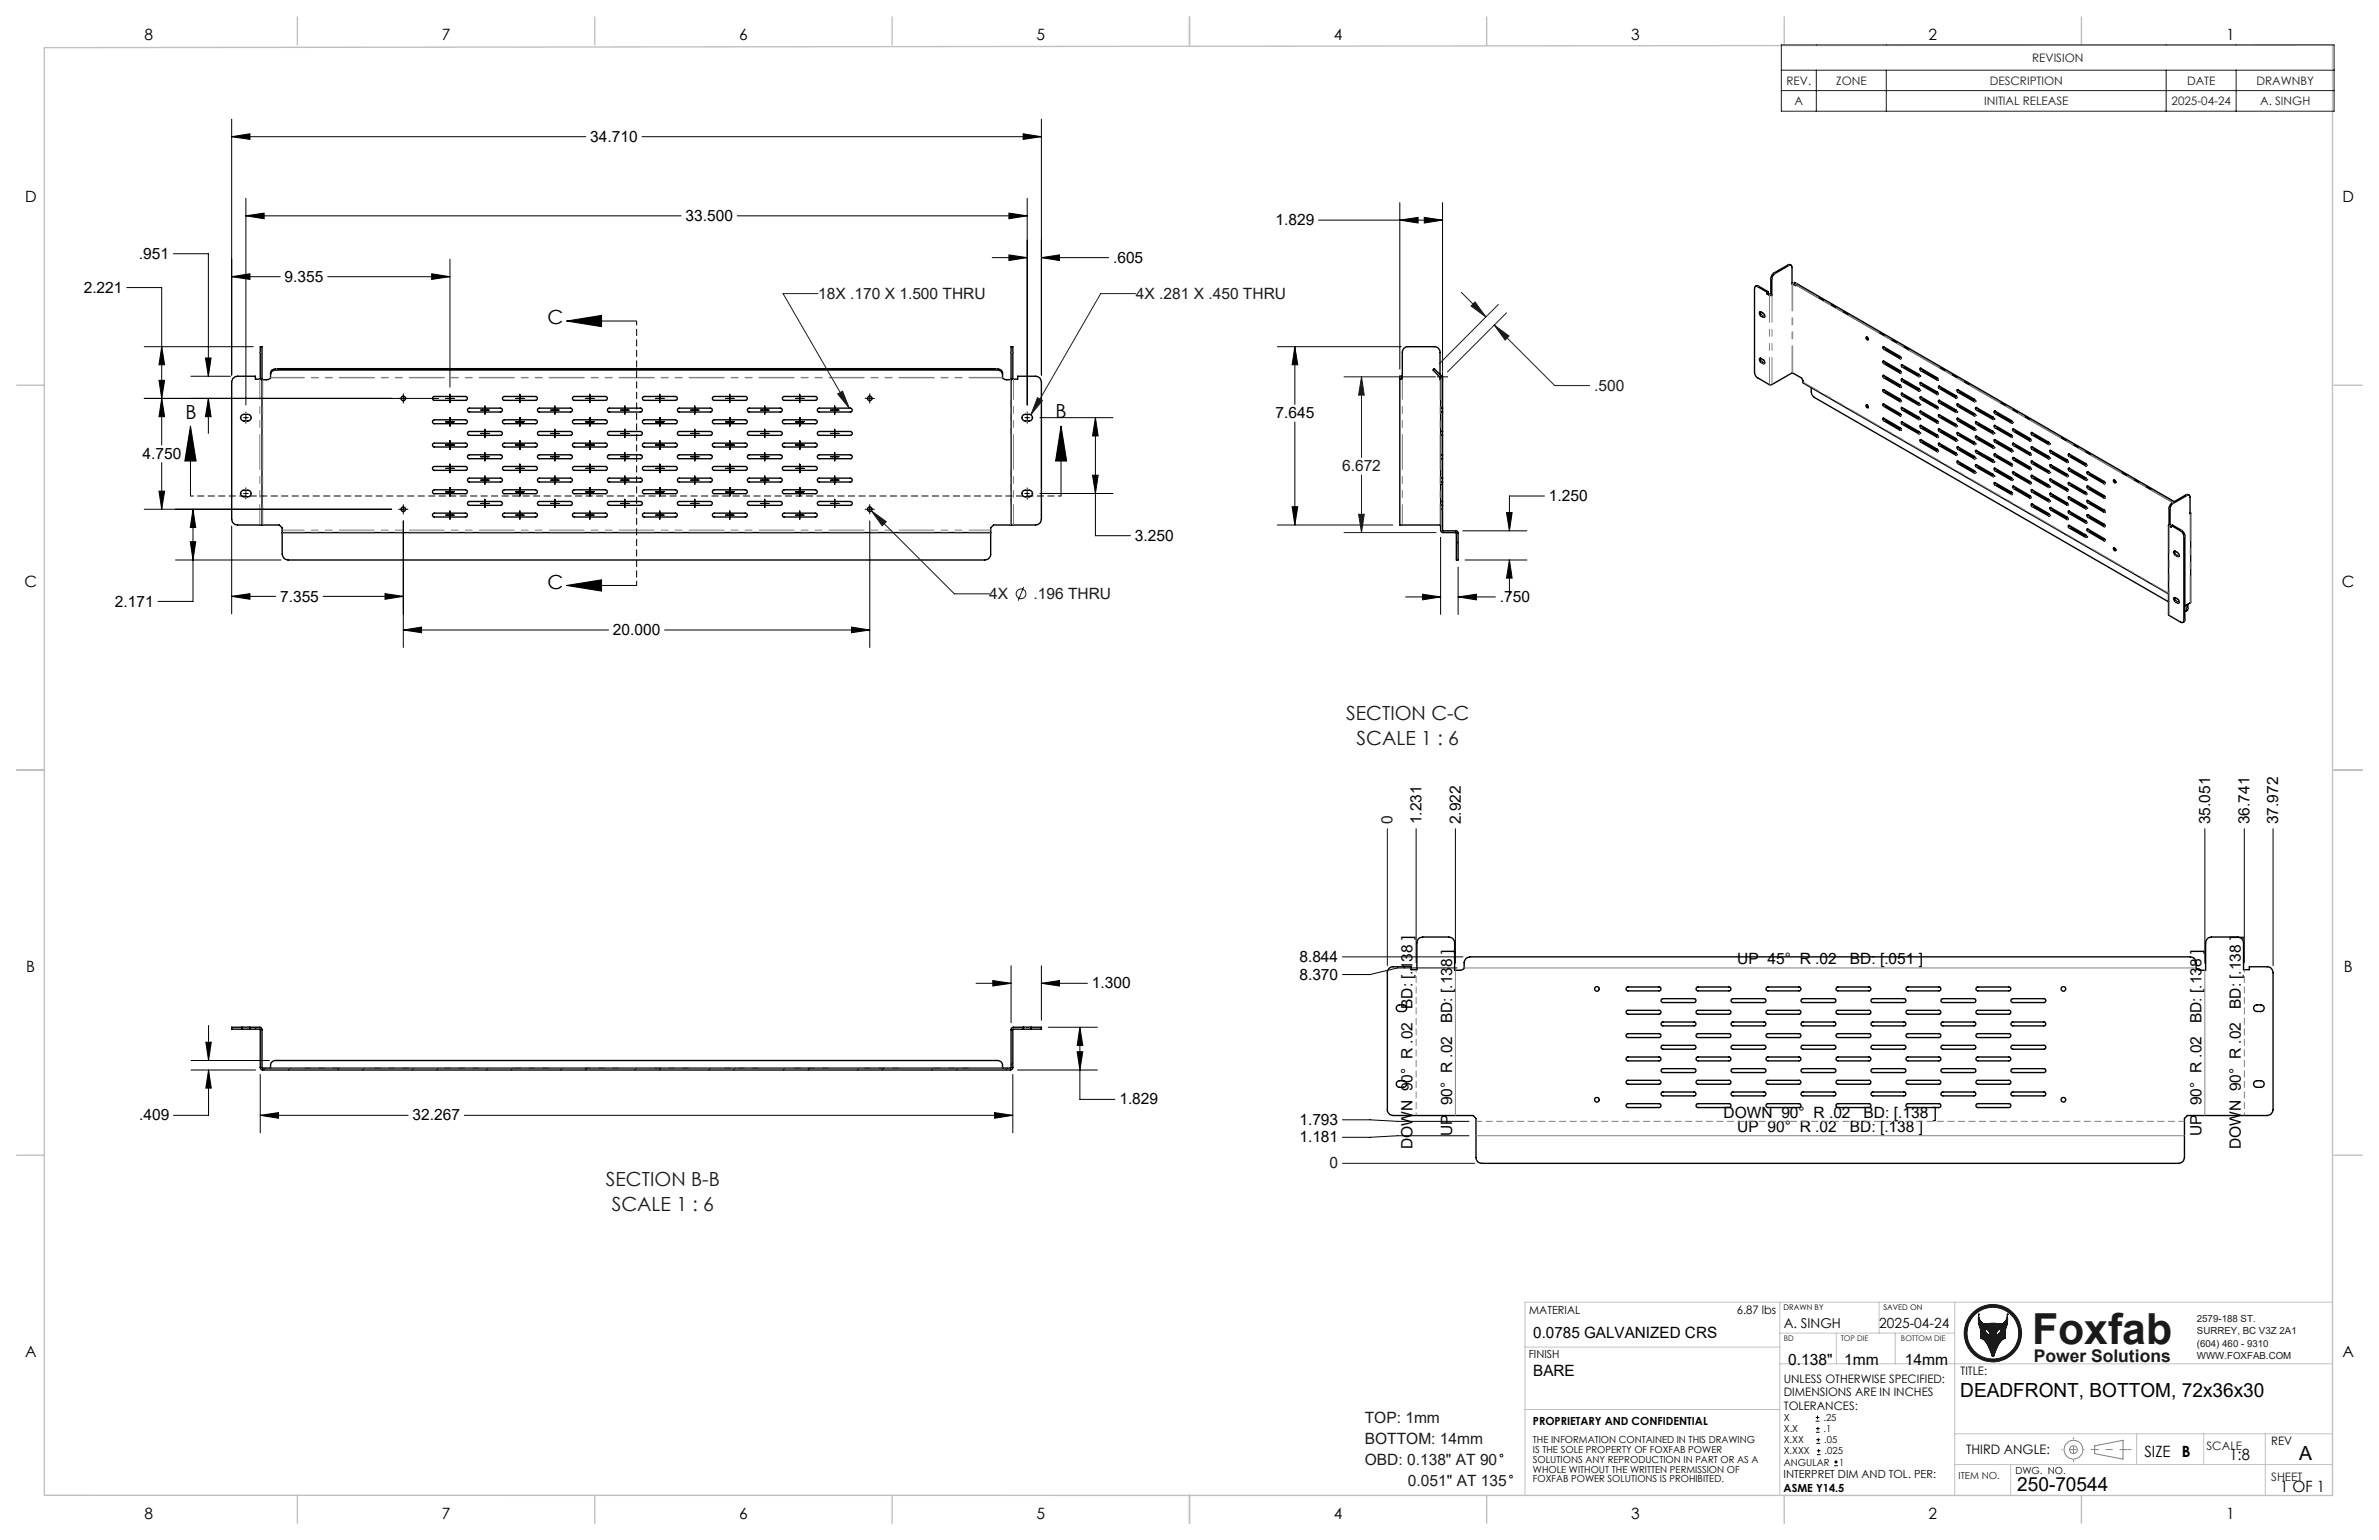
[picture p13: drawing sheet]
<svg xmlns="http://www.w3.org/2000/svg" width="432mm" height="279mm" viewBox="0 0 432 279" stroke-linecap="round" stroke-linejoin="round" font-family="sans-serif">
<defs><g id="words">
<text font-size="7.8" fill="#191924" x="368.8" y="243.9">Foxfab</text>
<g font-size="3.5">
<text x="99.3" y="58.9">C</text>
<text x="33.7" y="76">B</text>
<text x="191.6" y="75.8">B</text>
<text x="99.3" y="106.9">C</text>
<text x="355.8" y="253.4">DEADFRONT, BOTTOM, 72x36x30</text>
<text x="417.3" y="264.9">A</text>
<text x="366.1" y="270.6">250-70544</text>
</g>
<g font-size="3.5" fill="#191924">
<text x="244.3" y="130.5">SECTION C-C</text>
<text x="246.2" y="135.1">SCALE 1 : 6</text>
<text x="110" y="215.1">SECTION B-B</text>
<text x="111" y="219.7">SCALE 1 : 6</text>
</g>
<text font-size="3.2" fill="#191924" x="369.1" y="247.1">Power Solutions</text>
<g font-size="2.8">
<text x="26.2" y="7.3">8</text>
<text x="80.2" y="7.3">7</text>
<text x="134.2" y="7.3">6</text>
<text x="188.1" y="7.3">5</text>
<text x="242.1" y="7.3">4</text>
<text x="296.1" y="7.3">3</text>
<text x="350.1" y="7.3">2</text>
<text x="404" y="7.3">1</text>
<text x="107.1" y="25.7">34.710</text>
<text x="4.5" y="36.6">D</text>
<text x="124.4" y="40.1">33.500</text>
<text x="231.5" y="40.9">1.829</text>
<text x="425.2" y="36.6">D</text>
<text x="25.2" y="47">.951</text>
<text x="202" y="47.7">.605</text>
<text x="15.2" y="53.1">2.221</text>
<text x="51.7" y="51.1">9.355</text>
<text x="231.5" y="75.9">7.645</text>
<text x="25.9" y="83.3">4.750</text>
<text x="281.1" y="90.9">1.250</text>
<text x="206" y="98.1">3.250</text>
<text x="4.4" y="106.5">C</text>
<text x="425.1" y="106.5">C</text>
<text x="20.9" y="110.1">2.171</text>
<text x="50.8" y="109.1">7.355</text>
<text x="272.2" y="109.2">.750</text>
<text x="111.2" y="115.2">20.000</text>
<text x="258" y="149.6" transform="rotate(-90 258 149.6)">1.231</text>
<text x="265.1" y="149.6" transform="rotate(-90 265.1 149.6)">2.922</text>
<text x="401.2" y="149.6" transform="rotate(-90 401.2 149.6)">35.051</text>
<text x="408.3" y="149.6" transform="rotate(-90 408.3 149.6)">36.741</text>
<text x="413.5" y="149.6" transform="rotate(-90 413.5 149.6)">37.972</text>
<text x="4.8" y="176.3">B</text>
<text x="198.2" y="179.3">1.300</text>
<text x="235.8" y="177.7">8.370</text>
<text x="235.8" y="174.5">8.844</text>
<text x="315.3" y="175">UP 45° R .02</text>
<text x="335.7" y="175">BD: [.051 ]</text>
<text x="425.4" y="176.3">B</text>
<text x="256.4" y="183.1" transform="rotate(-90 256.4 183.1)">BD: [.138 ]</text>
<text x="263.6" y="185.6" transform="rotate(-90 263.6 185.6)">BD: [.138 ]</text>
<text x="399.6" y="185.6" transform="rotate(-90 399.6 185.6)">BD: [.138 ]</text>
<text x="406.7" y="183.1" transform="rotate(-90 406.7 183.1)">BD: [.138 ]</text>
<text x="25.2" y="203.3">.409</text>
<text x="74.9" y="203.3">32.267</text>
<text x="203.2" y="200.4">1.829</text>
<text x="312.8" y="202.8">DOWN 90° R .02</text>
<text x="338.3" y="202.8">BD: [.138 ]</text>
<text x="235.8" y="207.3">1.181</text>
<text x="235.8" y="204.1">1.793</text>
<text x="256.4" y="208.5" transform="rotate(-90 256.4 208.5)">DOWN 90° R .02</text>
<text x="263.6" y="206.1" transform="rotate(-90 263.6 206.1)">UP 90° R .02</text>
<text x="315.3" y="205.4">UP 90° R .02</text>
<text x="335.7" y="205.4">BD: [.138 ]</text>
<text x="399.6" y="206.1" transform="rotate(-90 399.6 206.1)">UP 90° R .02</text>
<text x="406.7" y="208.5" transform="rotate(-90 406.7 208.5)">DOWN 90° R .02</text>
<text x="278.3" y="242.8">0.0785 GALVANIZED CRS</text>
<text x="4.5" y="246.2">A</text>
<text x="278.3" y="249.6">BARE</text>
<text x="324.6" y="247.7">0.138&quot;</text>
<text x="334.7" y="247.7">1mm</text>
<text x="345.7" y="247.7">14mm</text>
<text x="425.2" y="246.2">A</text>
<text x="389.2" y="264.3">SIZE</text>
<text x="396" y="264.3">B</text>
<text x="404.7" y="265">1:8</text>
<text x="26.2" y="275.5">8</text>
<text x="80.2" y="275.5">7</text>
<text x="134.2" y="275.5">6</text>
<text x="188.1" y="275.5">5</text>
<text x="242.1" y="275.5">4</text>
<text x="296.1" y="275.5">3</text>
<text x="350.1" y="275.5">2</text>
<text x="404" y="275.5">1</text>
<text x="413.8" y="270.6">1 OF 1</text>
</g>
<g font-size="2.8" fill="#191924">
<text x="148.5" y="54.2">18X .170 X 1.500 THRU</text>
<text x="206.2" y="54.2">4X .281 X .450 THRU</text>
<text x="289.3" y="70.9">.500</text>
<text x="243.6" y="85.5">6.672</text>
<text x="179.6" y="108.7">4X</text>
<text x="187.6" y="108.7">.196 THRU</text>
<text x="252.8" y="149.6" transform="rotate(-90 252.8 149.6)">0</text>
<text x="241.3" y="212">0</text>
<text x="247.7" y="258.1">TOP: 1mm</text>
<text x="247.7" y="261.9">BOTTOM: 14mm</text>
<text x="247.7" y="265.8">OBD: 0.138&quot; AT 90</text>
<text x="255.6" y="269.6">0.051&quot; AT 135</text>
</g>
<g font-size="2.5">
<text x="323.8" y="240.9">A. SINGH</text>
<text x="341.1" y="240.9">2025-04-24</text>
</g>
<text font-size="2.4" x="356.9" y="263.8">THIRD ANGLE:</text>
<g font-size="2.1" fill="#191924">
<text x="368.8" y="11.2">REVISION</text>
<text x="324.3" y="15.4">REV.</text>
<text x="333.3" y="15.4">ZONE</text>
<text x="361.1" y="15.4">DESCRIPTION</text>
<text x="397" y="15.4">DATE</text>
<text x="409.5" y="15.4">DRAWNBY</text>
<text x="325.7" y="19.1">A</text>
<text x="360.1" y="19.1">INITIAL RELEASE</text>
<text x="394.1" y="19.1">2025-04-24</text>
<text x="410.2" y="19.1">A. SINGH</text>
<text x="400.5" y="263.1">SCALE</text>
<text x="412.2" y="268.7">SHEET</text>
</g>
<g font-size="2.1">
<text x="315.2" y="238.3">6.87 lbs</text>
<text x="323.8" y="251">UNLESS OTHERWISE SPECIFIED:</text>
<text x="355.9" y="249.5">TITLE:</text>
<text x="323.8" y="253.4">DIMENSIONS ARE IN INCHES</text>
<text x="323.8" y="255.7">TOLERANCES:</text>
<text x="412.2" y="262.1">REV</text>
</g>
<g font-size="2">
<text x="277.6" y="238.3">MATERIAL</text>
<text x="277.5" y="246.3">FINISH</text>
<text x="278.2" y="258.5">PROPRIETARY AND CONFIDENTIAL</text>
<text x="323.7" y="268.1">INTERPRET DIM AND TOL. PER:</text>
<text x="323.7" y="270.6">ASME Y14.5</text>
</g>
<g font-size="1.8" fill="#191924">
<text x="398.7" y="239.8">2579-188 ST.</text>
<text x="398.7" y="242.1">SURREY, BC V3Z 2A1</text>
<text x="398.7" y="244.3">(604) 460 - 9310</text>
<text x="398.7" y="246.6">WWW.FOXFAB.COM</text>
<text x="355.5" y="268.4">ITEM NO.</text>
</g>
<g font-size="1.8">
<text x="323.8" y="257.8">X</text>
<text x="331" y="257.8">.25</text>
<text x="278.2" y="261.9">THE INFORMATION CONTAINED IN THIS DRAWING</text>
<text x="278.2" y="263.6">IS THE SOLE PROPERTY OF FOXFAB POWER</text>
<text x="323.8" y="259.8">X.X</text>
<text x="323.8" y="263.9">X.XXX</text>
<text x="323.8" y="261.9">X.XX</text>
<text x="331" y="259.8">.1</text>
<text x="331.1" y="261.9">.05</text>
<text x="331.2" y="263.9">.025</text>
<text x="278.2" y="265.4">SOLUTIONS ANY REPRODUCTION IN PART OR AS A</text>
<text x="278.2" y="267.2">WHOLE WITHOUT THE WRITTEN PERMISSION OF</text>
<text x="278.2" y="268.9">FOXFAB POWER SOLUTIONS IS PROHIBITED.</text>
<text x="323.8" y="265.9">ANGULAR</text>
<text x="333.8" y="265.9">1</text>
<text x="365.8" y="267.4">DWG. NO.</text>
</g>
<g font-size="1.4">
<text x="323.7" y="237.6">DRAWN BY</text>
<text x="341.8" y="237.6">SAVED ON</text>
</g>
<g font-size="1.4" fill="#191924">
<text x="323.8" y="243.4">BD</text>
<text x="334.1" y="243.4">TOP DIE</text>
<text x="345" y="243.4">BOTTOM DIE</text>
</g>
</g></defs>
<g fill="none" stroke="#000" stroke-width=".25">
<path d="M318.6 52l.5-.1 1.8 1M319.4 56.6h.2l.4 .2a.39 .39 0 0 1 .3 .4 .39 .39 0 0 1-.2 .4l-.6-.3zM319.5 56.6l.2 .6 .6 .3M320.7 53l-1.7-1a.35 .35 0 0 0-.4 0 .35 .35 0 0 0-.1 .4v15.2l.2 .7 .2 .2 2.2 1.3h.4l3.9-2.1 1.6 .9 .3 .5v.4l66.3 38.2M320.7 53.3l.5 .3h.4M320.7 53v.3M320.9 53.2l.5 .2M320.9 53.2l-.2 .1M320.9 52.9l-.2 .1M320.9 52.9v.3M321.4 53.4l.2 .2M321.6 53.6v-3l.2-.5 .4-.5 2.5-1.4a.35 .35 0 0 1 .4-.1 .35 .35 0 0 1 .2 .4v3l.6 .3h.2l-.4-.3 68.7 39.7"/>
<path d="M325.1 48.1l-.5-.1-2.6 1.5-.4 .5-.2 .5v2.9M325.3 51.4l.8 .3M325.6 51.5l.2-.2 68.9 39.7M43.9 75.3l1.1-.1a.6 .6 0 0 1 .6 .6 .6 .6 0 0 1-.6 .6h-.7a.6 .6 0 0 1-.6-.4 .6 .6 0 0 1 .2-.7zM47.2 68.8v-5.9h.4v32.3M47.6 68.8h-1.2v-.5h-3.3a1.09 1.09 0 0 0-1 1v24.9a1.09 1.09 0 0 0 1 1h4.5M47.6 68.9h.8l.6-.2 .1-.1v-1a.95 .95 0 0 1 1.1-.7h130.7a.95 .95 0 0 1 1.1 .7v1l.1 .1 .5 .2h.9M49.1 67.9a.95 .95 0 0 1 1.1-.8h130.7a.95 .95 0 0 1 1.1 .8M78.6 76.3l.2-.1h5.7a.35 .35 0 0 1 .3 .3 .35 .35 0 0 1-.3 .4h-5.8l-.2-.4zM78.6 72l.2-.1h5.7a.35 .35 0 0 1 .3 .4 .35 .35 0 0 1-.3 .3h-5.8l-.2-.3zM84.9 74.2l.3-.2h5.6a.35 .35 0 0 1 .4 .4 .35 .35 0 0 1-.4 .4h-5.7l-.3-.4zM84.9 78.4l.3-.1h5.6a.35 .35 0 0 1 .4 .3 .35 .35 0 0 1-.4 .4h-5.7l-.3-.4z"/>
<path d="M91.3 76.3l.2-.1h5.7a.35 .35 0 0 1 .3 .3 .35 .35 0 0 1-.3 .4h-5.8l-.2-.4zM91.3 72l.2-.1h5.7a.35 .35 0 0 1 .3 .4 .35 .35 0 0 1-.3 .3h-5.8l-.2-.3zM97.6 74.2l.3-.2h5.6a.35 .35 0 0 1 .4 .4 .35 .35 0 0 1-.4 .4h-5.7l-.3-.4zM97.6 78.4l.3-.1h5.6a.35 .35 0 0 1 .4 .3 .35 .35 0 0 1-.4 .4h-5.7l-.3-.4zM104 76.3l.2-.1h5.7a.35 .35 0 0 1 .3 .3 .35 .35 0 0 1-.3 .4h-5.8l-.2-.4zM104 72l.2-.1h5.7a.35 .35 0 0 1 .3 .4 .35 .35 0 0 1-.3 .3h-5.8l-.2-.3zM110.3 74.2l.3-.2h5.6a.35 .35 0 0 1 .4 .4 .35 .35 0 0 1-.4 .4h-5.7l-.3-.4zM110.3 78.4l.3-.1h5.6a.35 .35 0 0 1 .4 .3 .35 .35 0 0 1-.4 .4h-5.7l-.3-.4zM116.7 76.3l.2-.1h5.7a.35 .35 0 0 1 .3 .3 .35 .35 0 0 1-.3 .4h-5.8l-.2-.4zM116.7 72l.2-.1h5.7a.35 .35 0 0 1 .3 .4 .35 .35 0 0 1-.3 .3h-5.8l-.2-.3zM123 74.2l.3-.2h5.6a.35 .35 0 0 1 .4 .4 .35 .35 0 0 1-.4 .4h-5.7l-.3-.4zM123 78.4l.3-.1h5.6a.35 .35 0 0 1 .4 .3 .35 .35 0 0 1-.4 .4h-5.7l-.3-.4z"/>
<path d="M129.4 76.3l.2-.1h5.7a.35 .35 0 0 1 .3 .3 .35 .35 0 0 1-.3 .4h-5.8l-.2-.4zM129.4 72l.2-.1h5.7a.35 .35 0 0 1 .3 .4 .35 .35 0 0 1-.3 .3h-5.8l-.2-.3zM135.7 74.2l.3-.2h5.6a.35 .35 0 0 1 .4 .4 .35 .35 0 0 1-.4 .4h-5.7l-.3-.4zM135.7 78.4l.3-.1h5.6a.35 .35 0 0 1 .4 .3 .35 .35 0 0 1-.4 .4h-5.7l-.3-.4zM142.1 76.3l.2-.1h5.7a.35 .35 0 0 1 .3 .3 .35 .35 0 0 1-.3 .4h-5.8l-.2-.4zM142.1 72l.2-.1h5.7a.35 .35 0 0 1 .3 .4 .35 .35 0 0 1-.3 .3h-5.8l-.2-.3zM148.4 74.2l.3-.2h5.6a.35 .35 0 0 1 .4 .4 .35 .35 0 0 1-.4 .4h-5.7l-.3-.4zM148.4 78.4l.3-.1h5.6a.35 .35 0 0 1 .4 .3 .35 .35 0 0 1-.4 .4h-5.7l-.3-.4zM183.5 68.8h1.2v-.5h3.3a1.09 1.09 0 0 1 1 1v24.9a1.09 1.09 0 0 1-1 1h-4.5M183.8 68.8v-5.9h-.3v32.3M185.7 75.3l1.1-.1a.6 .6 0 0 1 .6 .6 .6 .6 0 0 1-.6 .6h-.7a.6 .6 0 0 1-.6-.4 .6 .6 0 0 1 .2-.7zM254.4 68.8v-.5h-.3v27h7.4"/>
<path d="M261.4 68.4v.5h.1M261.4 67.9v-3.9a.98 .98 0 0 0-1.1-1.1h-4.7a.98 .98 0 0 0-1.1 1.1v4.8h-.4M261.5 74v-5.5l-1.4-1.4 .2-.2 1.5 1.6v5.5M261.5 78.3v.7M261.5 74v.8M261.5 74h.3M261.5 74.8h.3M261.5 78.3h.3M261.5 79h.3M261.5 74.8v3.5M261.5 79v3.5M261.8 78.3v.7"/>
<path d="M261.8 74v.8M261.8 74.8v3.5M261.8 79v3.5M319.4 65.1l.2-.1 .4 .3a.39 .39 0 0 1 .3 .3 .39 .39 0 0 1-.2 .4l-.6-.3zM319.5 65l.2 .6 .6 .3M328.8 70.3v1.1l.5 .7 64.3 37.1M338.7 73.4a.33 .33 0 0 1 .3 .2 .33 .33 0 0 1 0 .4l-.3-.2zM338.7 61.1a.33 .33 0 0 1 .4 .2 .33 .33 0 0 1-.1 .4l-.3-.2zM338.9 61.1v.3l.2 .2M338.9 73.4v.3l.2 .2M341.7 65.5h.2l3 1.7 .2 .5h-.2l-3-1.7zM341.7 70.7h.2l3 1.7 .2 .4-.2 .1-3-1.7z"/>
<path d="M341.7 75.9h.2l3 1.7 .2 .4-.2 .1-3-1.8zM341.8 62.9l3.1 1.8 .2 .3-.1 .1-3.2-1.8-.1-.3zM341.8 68.1l3.1 1.8 .2 .3-.1 .1-3.2-1.8-.1-.3zM341.8 73.3l3.1 1.8 .2 .3-.1 .1-3.2-1.8-.1-.3zM341.9 62.9l.1 .3 3.1 1.8M341.9 65.5l.2 .4 3 1.7M341.9 68.1l.1 .3 3.1 1.8M341.9 70.7l.2 .3 3 1.8M341.9 73.3l.1 .3 3.1 1.8M341.9 75.9l.2 .3 3 1.8M341.9 76.1l3.2 1.8M345.1 68.8h.2l3 1.7a.23 .23 0 0 1 .2 .2 .23 .23 0 0 1-.2 .2l-3-1.7z"/>
<path d="M345.1 74l.2-.1 3 1.8a.23 .23 0 0 1 .2 .2 .23 .23 0 0 1-.2 .2l-3-1.7zM345.1 66.1l3.2 1.8 .1 .4h-.1l-3.1-1.7zM345.1 71.3l3.2 1.8 .1 .4h-.1l-3-1.7-.2-.3zM345.1 76.5l3.2 1.8 .1 .4h-.1l-3-1.7-.2-.3zM345.3 66.1l.1 .4 3 1.7M345.3 68.8l.1 .3 3 1.7M345.3 71.3l.1 .3 3 1.8M345.3 73.9l.1 .4 3 1.7M345.3 76.5l.1 .3 3 1.8M348.4 68.2h.1M348.4 70.8h.1M348.4 73.4h.1"/>
<path d="M348.4 76h.1M348.4 78.6h.1M348.5 72h.2l2.9 1.7 .2 .3v.2l-3.1-1.7zM348.5 74.6l3.1 1.7 .2 .4-.2 .1-2.9-1.8zM348.5 79.8h.2l2.9 1.7 .2 .4-.2 .1-2.9-1.8zM348.5 69.4l3.1 1.7 .2 .4-.2 .1-2.9-1.7-.3-.4zM348.5 66.8l3.1 1.7 .2 .4v.1l-3.3-1.8zM348.5 77.2l3.1 1.7 .2 .3v.2l-3.3-1.8zM348.6 66.8l.2 .4 3 1.7M348.6 69.4l.2 .3 3 1.8M348.6 72l.2 .4 3 1.7M348.6 74.6l.2 .3 3 1.8"/>
<path d="M348.6 77.2l.2 .3 3 1.8M348.6 79.8l.2 .3 3 1.7M348.7 80l3.1 1.8M351.8 70.1h.2l3.1 1.7 .1 .4h-.2l-3.1-1.8zM351.8 77.9l.2-.1 3 1.8 .2 .4h-.2l-3-1.7zM351.9 72.6l3.1 1.8 .2 .4h-.2l-3-1.7-.2-.3zM351.9 75.2l3.1 1.8a.21 .21 0 0 1 .2 .2 .21 .21 0 0 1-.2 .2l-3.1-1.8zM352 70.1l.2 .3 3 1.7M352 72.6l.2 .4 3 1.7M352 75.2l.1 .3 3.1 1.8M352 77.8l.2 .4 3 1.7M355.2 73.3h.2l3 1.8 .1 .3-.1 .1-3.1-1.8z"/>
<path d="M355.2 70.7h.2l3 1.7a.23 .23 0 0 1 .2 .3 .23 .23 0 0 1-.2 .2l-3-1.7zM355.2 75.9h.2l3 1.7a.23 .23 0 0 1 .1 .2 .23 .23 0 0 1-.1 .3l-3-1.8zM355.2 78.5h.2l3 1.8 .1 .3h-.1l-3.1-1.7zM355.2 74.7h.1M355.2 79.9h.1M355.4 70.7l.1 .3 3 1.8M355.4 73.3l.1 .3 3 1.8M355.4 75.9l.1 .3 3 1.8M355.4 78.5l.1 .3 3 1.7M358.5 72.8h.1M358.5 75.4h.1M358.5 78h.1"/>
<path d="M358.6 74l.1-.1 3 1.8 .2 .4-3.2-1.7zM358.6 79.2l.1-.1 3 1.8 .2 .3-.2 .1-3-1.7zM358.6 76.5l3.1 1.7 .2 .5h-.2l-3-1.7-.2-.3zM358.7 73.9l.2 .4 3 1.7M358.7 76.5l.1 .3 3.1 1.8M358.7 79.1l.2 .4 3 1.7M361.9 77.2h.2l3 1.7 .2 .3-.1 .2-3.2-1.8zM361.9 74.6h.2l3 1.7a.23 .23 0 0 1 .2 .2 .23 .23 0 0 1-.2 .3l-3-1.8zM361.9 79.8h.2l3 1.7a.23 .23 0 0 1 .2 .2 .23 .23 0 0 1-.2 .3l-3-1.8zM361.9 76h.1M361.9 78.6h.1M362.1 74.6l.2 .3 3 1.8"/>
<path d="M362.1 77.2l.2 .3 3 1.8M362.1 79.8l.2 .3 3 1.7M365.3 76.7h.1M365.3 77.9l.2-.1 2.9 1.8 .2 .4h-.2l-2.9-1.7zM365.4 77.8l.3 .4 2.9 1.7M368.6 79.9h.1M368.7 78.5l3.2 1.8 .1 .3h-.2l-3-1.7zM368.8 78.5l.1 .3 3.1 1.7M43.9 89.1l1.1-.2a.6 .6 0 0 1 .6 .6 .6 .6 0 0 1-.6 .6h-.7a.6 .6 0 0 1-.6-.4 .6 .6 0 0 1 .2-.6zM47.6 95.2h3.1l.5 .6v.8M51.2 96.6v3.9a1.09 1.09 0 0 0 1.1 1.1h126.5a1.02 1.02 0 0 0 1-1.1v-3.9M51.2 96.6h128.6"/>
<path d="M78.6 80.5l.2-.1h5.7a.35 .35 0 0 1 .3 .4 .35 .35 0 0 1-.3 .3h-5.8l-.2-.3zM78.6 84.7l.2-.1h5.7a.35 .35 0 0 1 .3 .4 .35 .35 0 0 1-.3 .3h-5.8l-.2-.3zM78.6 89l.2-.1h5.7a.35 .35 0 0 1 .3 .3 .35 .35 0 0 1-.3 .4h-5.8l-.2-.4zM78.6 93.2l.2-.1h5.7a.35 .35 0 0 1 .3 .4 .35 .35 0 0 1-.3 .3h-5.8l-.2-.3zM84.9 82.6l.3-.1h5.6a.35 .35 0 0 1 .4 .4 .35 .35 0 0 1-.4 .3h-5.7l-.3-.3zM84.9 86.9l.3-.2h5.6a.35 .35 0 0 1 .4 .4 .35 .35 0 0 1-.4 .4h-5.7l-.3-.4zM84.9 91.1l.3-.1h5.6a.35 .35 0 0 1 .4 .3 .35 .35 0 0 1-.4 .4h-5.7l-.3-.4zM91.3 80.5l.2-.1h5.7a.35 .35 0 0 1 .3 .4 .35 .35 0 0 1-.3 .3h-5.8l-.2-.3zM91.3 84.7l.2-.1h5.7a.35 .35 0 0 1 .3 .4 .35 .35 0 0 1-.3 .3h-5.8l-.2-.3zM91.3 89l.2-.1h5.7a.35 .35 0 0 1 .3 .3 .35 .35 0 0 1-.3 .4h-5.8l-.2-.4zM91.3 93.2l.2-.1h5.7a.35 .35 0 0 1 .3 .4 .35 .35 0 0 1-.3 .3h-5.8l-.2-.3zM97.6 82.6l.3-.1h5.6a.35 .35 0 0 1 .4 .4 .35 .35 0 0 1-.4 .3h-5.7l-.3-.3z"/>
<path d="M97.6 86.9l.3-.2h5.6a.35 .35 0 0 1 .4 .4 .35 .35 0 0 1-.4 .4h-5.7l-.3-.4zM97.6 91.1l.3-.1h5.6a.35 .35 0 0 1 .4 .3 .35 .35 0 0 1-.4 .4h-5.7l-.3-.4zM104 80.5l.2-.1h5.7a.35 .35 0 0 1 .3 .4 .35 .35 0 0 1-.3 .3h-5.8l-.2-.3zM104 84.7l.2-.1h5.7a.35 .35 0 0 1 .3 .4 .35 .35 0 0 1-.3 .3h-5.8l-.2-.3zM104 89l.2-.1h5.7a.35 .35 0 0 1 .3 .3 .35 .35 0 0 1-.3 .4h-5.8l-.2-.4zM104 93.2l.2-.1h5.7a.35 .35 0 0 1 .3 .4 .35 .35 0 0 1-.3 .3h-5.8l-.2-.3zM110.3 82.6l.3-.1h5.6a.35 .35 0 0 1 .4 .4 .35 .35 0 0 1-.4 .3h-5.7l-.3-.3zM110.3 86.9l.3-.2h5.6a.35 .35 0 0 1 .4 .4 .35 .35 0 0 1-.4 .4h-5.7l-.3-.4zM110.3 91.1l.3-.1h5.6a.35 .35 0 0 1 .4 .3 .35 .35 0 0 1-.4 .4h-5.7l-.3-.4zM116.7 80.5l.2-.1h5.7a.35 .35 0 0 1 .3 .4 .35 .35 0 0 1-.3 .3h-5.8l-.2-.3zM116.7 84.7l.2-.1h5.7a.35 .35 0 0 1 .3 .4 .35 .35 0 0 1-.3 .3h-5.8l-.2-.3zM116.7 89l.2-.1h5.7a.35 .35 0 0 1 .3 .3 .35 .35 0 0 1-.3 .4h-5.8l-.2-.4z"/>
<path d="M116.7 93.2l.2-.1h5.7a.35 .35 0 0 1 .3 .4 .35 .35 0 0 1-.3 .3h-5.8l-.2-.3zM123 82.6l.3-.1h5.6a.35 .35 0 0 1 .4 .4 .35 .35 0 0 1-.4 .3h-5.7l-.3-.3zM123 86.9l.3-.2h5.6a.35 .35 0 0 1 .4 .4 .35 .35 0 0 1-.4 .4h-5.7l-.3-.4zM123 91.1l.3-.1h5.6a.35 .35 0 0 1 .4 .3 .35 .35 0 0 1-.4 .4h-5.7l-.3-.4zM129.4 80.5l.2-.1h5.7a.35 .35 0 0 1 .3 .4 .35 .35 0 0 1-.3 .3h-5.8l-.2-.3zM129.4 84.7l.2-.1h5.7a.35 .35 0 0 1 .3 .4 .35 .35 0 0 1-.3 .3h-5.8l-.2-.3zM129.4 89l.2-.1h5.7a.35 .35 0 0 1 .3 .3 .35 .35 0 0 1-.3 .4h-5.8l-.2-.4zM129.4 93.2l.2-.1h5.7a.35 .35 0 0 1 .3 .4 .35 .35 0 0 1-.3 .3h-5.8l-.2-.3zM135.7 82.6l.3-.1h5.6a.35 .35 0 0 1 .4 .4 .35 .35 0 0 1-.4 .3h-5.7l-.3-.3zM135.7 86.9l.3-.2h5.6a.35 .35 0 0 1 .4 .4 .35 .35 0 0 1-.4 .4h-5.7l-.3-.4zM135.7 91.1l.3-.1h5.6a.35 .35 0 0 1 .4 .3 .35 .35 0 0 1-.4 .4h-5.7l-.3-.4zM142.1 80.5l.2-.1h5.7a.35 .35 0 0 1 .3 .4 .35 .35 0 0 1-.3 .3h-5.8l-.2-.3z"/>
<path d="M142.1 84.7l.2-.1h5.7a.35 .35 0 0 1 .3 .4 .35 .35 0 0 1-.3 .3h-5.8l-.2-.3zM142.1 89l.2-.1h5.7a.35 .35 0 0 1 .3 .3 .35 .35 0 0 1-.3 .4h-5.8l-.2-.4zM142.1 93.2l.2-.1h5.7a.35 .35 0 0 1 .3 .4 .35 .35 0 0 1-.3 .3h-5.8l-.2-.3zM148.4 82.6l.3-.1h5.6a.35 .35 0 0 1 .4 .4 .35 .35 0 0 1-.4 .3h-5.7l-.3-.3zM148.4 86.9l.3-.2h5.6a.35 .35 0 0 1 .4 .4 .35 .35 0 0 1-.4 .4h-5.7l-.3-.4zM148.4 91.1l.3-.1h5.6a.35 .35 0 0 1 .4 .3 .35 .35 0 0 1-.4 .4h-5.7l-.3-.4zM183.5 95.2h-3.2l-.5 .6v.8M185.7 89.1l1.1-.2a.6 .6 0 0 1 .6 .6 .6 .6 0 0 1-.6 .6h-.7a.6 .6 0 0 1-.6-.4 .6 .6 0 0 1 .2-.6zM261.5 91.7v4.7l.3 .2 2.5 .1v4.9h.4v-4.9a.37 .37 0 0 0-.5-.4h-2.4v-4.6M261.5 91v.7M261.5 86.7v.8M261.5 82.5v.7"/>
<path d="M261.5 82.5h.3M261.5 83.2h.3M261.5 86.7h.3M261.5 87.5h.3M261.5 91h.3M261.5 91.7h.3M261.5 83.2v3.5M261.5 87.5v3.5M261.8 91v.7M261.8 86.7v.8M261.8 82.5v.7M261.8 83.2v3.5"/>
<path d="M261.8 87.5v3.5M351.9 80.4l3.1 1.8a.21 .21 0 0 1 .2 .2 .21 .21 0 0 1-.2 .2l-3.1-1.8zM352 80.4l.1 .3 3.1 1.8M355.2 81.1h.2l3 1.7a.23 .23 0 0 1 .1 .2 .23 .23 0 0 1-.1 .3l-3-1.8zM355.2 83.7h.2l3 1.7 .1 .4h-.1l-3.1-1.7zM355.2 82.5h.1M355.4 81.1l.1 .3 3 1.7M355.4 83.6l.1 .4 3 1.7M355.4 83.9l3.1 1.8M358.5 80.5h.1M358.5 83.1h.1M358.5 85.7h.1"/>
<path d="M358.6 84.3h.1l3 1.7 .2 .4-.2 .1-3-1.7zM358.6 81.7l3.1 1.7 .2 .5h-.2l-3-1.7-.2-.4zM358.7 81.7l.1 .3 3.1 1.8M358.7 84.3l.2 .4 3 1.7M361.9 82.4h.2l3.1 1.7v.5l-3.2-1.8zM361.9 85l.2-.1 3 1.8a.23 .23 0 0 1 .2 .2 .23 .23 0 0 1-.2 .2l-3-1.7zM361.9 87.6h.2l3.1 1.7v.4l-3.2-1.8zM361.9 81.2h.1M361.9 83.8h.1M361.9 86.4h.1M362.1 82.4l.2 .3 3 1.8M362.1 84.9l.2 .4 3 1.7"/>
<path d="M362.1 87.6l.2 .3 3 1.7M362.1 87.7l3.2 1.9M365.3 81.8h.1M365.3 87h.1M365.3 80.4l3.1 1.8a.21 .21 0 0 1 .3 .2 .21 .21 0 0 1-.3 .2l-3-1.8-.1-.3zM365.3 83l3.1 1.7 .2 .5h-.2l-2.9-1.7-.2-.4zM365.3 85.6l3.1 1.7a.21 .21 0 0 1 .3 .3 .21 .21 0 0 1-.3 .2l-3-1.8-.1-.3zM365.3 88.2l3.1 1.7 .2 .4-.2 .1-2.9-1.7-.2-.4zM365.4 80.4l.2 .3 3 1.8M365.4 83l.3 .4 2.9 1.7M365.4 85.6l.2 .3 3 1.8M365.4 88.2l.3 .3 2.9 1.8"/>
<path d="M368.6 87.7h.1M368.6 90.3h.1M368.6 82.5h.1M368.6 85.1h.1M368.7 81.1l3.1 1.7a.23 .23 0 0 1 .2 .2 .23 .23 0 0 1-.2 .3l-3-1.8-.1-.2zM368.7 83.6l3.2 1.8 .1 .4h-.2l-3-1.7-.1-.2zM368.7 86.3l3.1 1.7a.23 .23 0 0 1 .2 .2 .23 .23 0 0 1-.2 .2l-3-1.7-.1-.2zM368.7 88.8l3.2 1.8 .1 .4h-.2l-3-1.7-.1-.3zM368.7 91.4l3.1 1.8 .2 .4-3.2-1.7-.1-.2zM368.8 81.1l.2 .3 3 1.7M368.8 83.6l.1 .4 3.1 1.7M368.8 86.3l.2 .3 3 1.7"/>
<path d="M368.8 88.8l.1 .3 3.1 1.8M368.8 91.4l.2 .4 3 1.7M368.9 91.7l3.1 1.8M372 80.5h.1M372 83.1h.1M372 85.7h.1M372 88.3h.1M372 90.9h.1M372 93.5h.1M372.1 81.7l3.1 1.7 .2 .5h-.2l-3-1.7-.2-.4zM372.1 84.3l3.1 1.7 .2 .4-.1 .1-3.1-1.7-.2-.4zM372.1 86.9l3.1 1.7 .2 .4-.2 .1-3-1.8-.2-.3z"/>
<path d="M372.1 89.5l3.1 1.7 .2 .3-.1 .2-3.1-1.7-.2-.4zM372.1 92.1l3.1 1.7 .2 .4-.2 .1-3-1.8-.2-.3zM372.2 81.7l.2 .4 3 1.7M372.2 84.3l.2 .4 3 1.7M372.2 86.9l.2 .3 3 1.8M372.2 89.5l.2 .4 3 1.7M372.2 92.1l.2 .3 3 1.8M375.4 84.9l3.2 1.8a.23 .23 0 0 1 .2 .2 .23 .23 0 0 1-.2 .2l-3-1.7-.2-.2zM375.4 82.4l3.2 1.7 .1 .5-3.2-1.8zM375.4 87.6l3.2 1.7 .1 .4-3.2-1.8zM375.4 90.1l3.2 1.8a.23 .23 0 0 1 .2 .2 .23 .23 0 0 1-.2 .2l-3-1.7-.2-.3zM375.4 92.7l3.2 1.8 .1 .4-3.2-1.8z"/>
<path d="M375.4 95.3l3.2 1.7a.23 .23 0 0 1 .2 .3 .23 .23 0 0 1-.2 .2l-3-1.7-.2-.3zM375.6 82.4l.1 .3 3 1.8M375.6 84.9l.1 .4 3 1.7M375.6 87.6l.1 .3 3 1.7M375.6 90.1l.1 .4 3 1.7M375.6 92.7l.1 .3 3 1.8M375.6 95.3l.1 .4 3 1.7M375.6 95.5l3.1 1.8M378.7 87h.1M378.7 92.2h.1M378.7 97.4h.1M378.8 85.6l3.2 1.8 .1 .3-.2 .1-3-1.8-.2-.3z"/>
<path d="M378.8 88.2l3.1 1.7 .2 .4-.2 .1-2.9-1.7-.3-.4zM378.8 90.8l3.2 1.8 .1 .3-.2 .1-3-1.8-.2-.3zM378.8 93.4l3.1 1.7 .2 .4-.2 .1-2.9-1.8-.3-.3zM378.8 96l3.2 1.8 .1 .3h-.2l-3-1.7-.2-.3zM378.9 85.6l.2 .3 3 1.8M378.9 88.2l.2 .3 3 1.8M378.9 90.8l.2 .3 3 1.8M378.9 93.4l.2 .3 3 1.8M378.9 96l.2 .3 3 1.7M382.1 87.7h.1M382.1 90.3h.1M382.1 92.9h.1"/>
<path d="M382.1 95.5h.1M382.1 98h.1M383.6 99.4a.33 .33 0 0 1 .4 .2 .33 .33 0 0 1-.1 .3l-.3-.2zM383.6 87.1a.27 .27 0 0 1 .4 .2 .27 .27 0 0 1-.2 .3l-.2-.4zM383.8 87.1l.2 .4M383.8 99.4l.2 .4M393.6 95.3v16.2l2.2 1.4a.35 .35 0 0 0 .4 0 .35 .35 0 0 0 .2-.3v-15.4l-.5-.8-1.8-1M393.7 95.2l-.1 .2 .5 .3v-.3M393.7 95.2l.2 .1M393.9 95.3l.2 .2M394.1 95.4l.2-.1 1.7 .9 .6 .9v15.5l-.4 .3M394.7 100l.2 .6 .6 .3"/>
<path d="M397.4 89.9l-.3-.2-.3 .1-2.5 1.4-.4 .3-.2 .6v3.1M397.5 93l.1 .1-.1 .1v-3a.34 .34 0 0 0-.2-.4 .34 .34 0 0 0-.4 .1l-2.8 1.7-.2 .6v3.1M397.6 93.1v16.2l-1 .6M394.6 100h.1l.5 .2a.42 .42 0 0 1 .3 .4 .42 .42 0 0 1-.2 .4l-.6-.4-.2-.3zM394.7 108.4l.5 .3a.42 .42 0 0 1 .3 .3 .42 .42 0 0 1-.2 .4l-.6-.4-.2-.3zM394.7 108.4l.1 .5 .7 .4M396.9 109.7v1.1l-.3 .1M397.1 109.6v.9l-.3 .3M257.5 170.3l.7-.3h4.8a1.02 1.02 0 0 1 1 1.1v4.9h1.1l.5-.2 .1-.1v-1a1.09 1.09 0 0 1 1.1-1.1h130.7a1.09 1.09 0 0 1 1.1 1.1v1l.3 .2 .4 .1h1v-4.9a1.09 1.09 0 0 1 1.1-1.1h4.8a1.09 1.09 0 0 1 1 1.1v4.8h1.1v-.5h3.2a1.02 1.02 0 0 1 1.1 1.1v24.8a1.09 1.09 0 0 1-1.1 1.1h-14.5l-.5 .5v7.1a1.09 1.09 0 0 1-1.1 1.1h-126.4a1.02 1.02 0 0 1-1.1-1.1v-7.1l-.5-.5h-14.5a1.09 1.09 0 0 1-1.1-1.1v-24.8a1.02 1.02 0 0 1 1.1-1.1h3.2v.5h1.1v-5zM295.2 179.2l.2-.1h5.7a.35 .35 0 0 1 .4 .3 .35 .35 0 0 1-.4 .4h-5.6l-.3-.2zM307.9 179.2l.2-.1h5.7a.35 .35 0 0 1 .4 .3 .35 .35 0 0 1-.4 .4h-5.6l-.3-.2zM320.6 179.2l.2-.1h5.7a.35 .35 0 0 1 .4 .3 .35 .35 0 0 1-.4 .4h-5.6l-.3-.2z"/>
<path d="M333.3 179.2l.2-.1h5.7a.35 .35 0 0 1 .4 .3 .35 .35 0 0 1-.4 .4h-5.6l-.3-.2zM346 179.2l.2-.1h5.7a.35 .35 0 0 1 .4 .3 .35 .35 0 0 1-.4 .4h-5.6l-.3-.2zM358.7 179.2l.2-.1h5.7a.35 .35 0 0 1 .4 .3 .35 .35 0 0 1-.4 .4h-5.6l-.3-.2zM43.9 186.4h1.4M43.9 186.7h1.4M43.9 186.4h-1.8v.3h1.8M43.9 186.4v.3M45.3 186.4h1.8a.42 .42 0 0 1 .5 .4v7h135.8l.1-7a.42 .42 0 0 1 .4-.4h1.8M45.3 186.7l1.9 .1v7l.2 .3h.3h135.7h.3l.1-.3v-7l1.9-.1M45.3 186.4v.3M49.1 193.8v-.7a.95 .95 0 0 1 1.1-.7h130.7a.95 .95 0 0 1 1.1 .7v.7M185.7 186.4h1.4"/>
<path d="M185.7 186.7h1.4M185.7 186.4v.3M187.1 186.4h1.9v.3h-1.9M187.1 186.4v.3M253.6 196.2l.4-.1h.7a.6 .6 0 0 1 .6 .6 .6 .6 0 0 1-.6 .6h-.7l-.4-.2a.59 .59 0 0 1 0-.9zM253.6 182.5l.4-.2h.7a.6 .6 0 0 1 .6 .6 .6 .6 0 0 1-.6 .6h-.7l-.4-.1a.59 .59 0 0 1 0-.9zM295.2 183.4l.2-.1h5.7a.35 .35 0 0 1 .4 .4 .35 .35 0 0 1-.4 .3h-5.6l-.3-.2zM295.2 187.6l.2-.1h5.7a.35 .35 0 0 1 .4 .4 .35 .35 0 0 1-.4 .3h-5.6l-.3-.2zM295.2 191.9l.2-.1h5.7a.35 .35 0 0 1 .4 .3 .35 .35 0 0 1-.4 .4h-5.6l-.3-.2zM295.2 196.1l.2-.1h5.7a.35 .35 0 0 1 .4 .4 .35 .35 0 0 1-.4 .3h-5.6l-.3-.2zM301.6 181.3l.1-.1h5.8a.35 .35 0 0 1 .3 .3 .35 .35 0 0 1-.3 .4h-5.7l-.3-.2zM301.6 185.5l.1-.1h5.8a.35 .35 0 0 1 .3 .4 .35 .35 0 0 1-.3 .3h-5.7l-.3-.2z"/>
<path d="M301.6 189.8l.1-.1h5.8a.35 .35 0 0 1 .3 .3 .35 .35 0 0 1-.3 .4h-5.7l-.3-.3zM301.6 194l.1-.1h5.8a.35 .35 0 0 1 .3 .3 .35 .35 0 0 1-.3 .4h-5.7l-.3-.2zM301.6 198.2l.1-.1h5.8a.35 .35 0 0 1 .3 .4 .35 .35 0 0 1-.3 .3h-5.7l-.3-.2zM307.9 183.4l.2-.1h5.7a.35 .35 0 0 1 .4 .4 .35 .35 0 0 1-.4 .3h-5.6l-.3-.2zM307.9 187.6l.2-.1h5.7a.35 .35 0 0 1 .4 .4 .35 .35 0 0 1-.4 .3h-5.6l-.3-.2zM307.9 191.9l.2-.1h5.7a.35 .35 0 0 1 .4 .3 .35 .35 0 0 1-.4 .4h-5.6l-.3-.2zM307.9 196.1l.2-.1h5.7a.35 .35 0 0 1 .4 .4 .35 .35 0 0 1-.4 .3h-5.6l-.3-.2zM314.3 181.3l.1-.1h5.8a.35 .35 0 0 1 .3 .3 .35 .35 0 0 1-.3 .4h-5.7l-.3-.2zM314.3 185.5l.1-.1h5.8a.35 .35 0 0 1 .3 .4 .35 .35 0 0 1-.3 .3h-5.7l-.3-.2zM314.3 189.8l.1-.1h5.8a.35 .35 0 0 1 .3 .3 .35 .35 0 0 1-.3 .4h-5.7l-.3-.3zM314.3 194l.1-.1h5.8a.35 .35 0 0 1 .3 .3 .35 .35 0 0 1-.3 .4h-5.7l-.3-.2zM314.3 198.2l.1-.1h5.8a.35 .35 0 0 1 .3 .4 .35 .35 0 0 1-.3 .3h-5.7l-.3-.2z"/>
<path d="M320.6 183.4l.2-.1h5.7a.35 .35 0 0 1 .4 .4 .35 .35 0 0 1-.4 .3h-5.6l-.3-.2zM320.6 187.6l.2-.1h5.7a.35 .35 0 0 1 .4 .4 .35 .35 0 0 1-.4 .3h-5.6l-.3-.2zM320.6 191.9l.2-.1h5.7a.35 .35 0 0 1 .4 .3 .35 .35 0 0 1-.4 .4h-5.6l-.3-.2zM320.6 196.1l.2-.1h5.7a.35 .35 0 0 1 .4 .4 .35 .35 0 0 1-.4 .3h-5.6l-.3-.2zM327 181.3l.1-.1h5.8a.35 .35 0 0 1 .3 .3 .35 .35 0 0 1-.3 .4h-5.7l-.3-.2zM327 185.5l.1-.1h5.8a.35 .35 0 0 1 .3 .4 .35 .35 0 0 1-.3 .3h-5.7l-.3-.2zM327 189.8l.1-.1h5.8a.35 .35 0 0 1 .3 .3 .35 .35 0 0 1-.3 .4h-5.7l-.3-.3zM327 194l.1-.1h5.8a.35 .35 0 0 1 .3 .3 .35 .35 0 0 1-.3 .4h-5.7l-.3-.2zM327 198.2l.1-.1h5.8a.35 .35 0 0 1 .3 .4 .35 .35 0 0 1-.3 .3h-5.7l-.3-.2zM333.3 183.4l.2-.1h5.7a.35 .35 0 0 1 .4 .4 .35 .35 0 0 1-.4 .3h-5.6l-.3-.2zM333.3 187.6l.2-.1h5.7a.35 .35 0 0 1 .4 .4 .35 .35 0 0 1-.4 .3h-5.6l-.3-.2zM333.3 191.9l.2-.1h5.7a.35 .35 0 0 1 .4 .3 .35 .35 0 0 1-.4 .4h-5.6l-.3-.2z"/>
<path d="M333.3 196.1l.2-.1h5.7a.35 .35 0 0 1 .4 .4 .35 .35 0 0 1-.4 .3h-5.6l-.3-.2zM339.7 181.3l.1-.1h5.8a.35 .35 0 0 1 .3 .3 .35 .35 0 0 1-.3 .4h-5.7l-.3-.2zM339.7 185.5l.1-.1h5.8a.35 .35 0 0 1 .3 .4 .35 .35 0 0 1-.3 .3h-5.7l-.3-.2zM339.7 189.8l.1-.1h5.8a.35 .35 0 0 1 .3 .3 .35 .35 0 0 1-.3 .4h-5.7l-.3-.3zM339.7 194l.1-.1h5.8a.35 .35 0 0 1 .3 .3 .35 .35 0 0 1-.3 .4h-5.7l-.3-.2zM339.7 198.2l.1-.1h5.8a.35 .35 0 0 1 .3 .4 .35 .35 0 0 1-.3 .3h-5.7l-.3-.2zM346 183.4l.2-.1h5.7a.35 .35 0 0 1 .4 .4 .35 .35 0 0 1-.4 .3h-5.6l-.3-.2zM346 187.6l.2-.1h5.7a.35 .35 0 0 1 .4 .4 .35 .35 0 0 1-.4 .3h-5.6l-.3-.2zM346 191.9l.2-.1h5.7a.35 .35 0 0 1 .4 .3 .35 .35 0 0 1-.4 .4h-5.6l-.3-.2zM346 196.1l.2-.1h5.7a.35 .35 0 0 1 .4 .4 .35 .35 0 0 1-.4 .3h-5.6l-.3-.2zM352.4 181.3l.1-.1h5.8a.35 .35 0 0 1 .3 .3 .35 .35 0 0 1-.3 .4h-5.7l-.3-.2zM352.4 185.5l.1-.1h5.8a.35 .35 0 0 1 .3 .4 .35 .35 0 0 1-.3 .3h-5.7l-.3-.2z"/>
<path d="M352.4 189.8l.1-.1h5.8a.35 .35 0 0 1 .3 .3 .35 .35 0 0 1-.3 .4h-5.7l-.3-.3zM352.4 194l.1-.1h5.8a.35 .35 0 0 1 .3 .3 .35 .35 0 0 1-.3 .4h-5.7l-.3-.2zM352.4 198.2l.1-.1h5.8a.35 .35 0 0 1 .3 .4 .35 .35 0 0 1-.3 .3h-5.7l-.3-.2zM358.7 183.4l.2-.1h5.7a.35 .35 0 0 1 .4 .4 .35 .35 0 0 1-.4 .3h-5.6l-.3-.2zM358.7 187.6l.2-.1h5.7a.35 .35 0 0 1 .4 .4 .35 .35 0 0 1-.4 .3h-5.6l-.3-.2zM358.7 191.9l.2-.1h5.7a.35 .35 0 0 1 .4 .3 .35 .35 0 0 1-.4 .4h-5.6l-.3-.2zM358.7 196.1l.2-.1h5.7a.35 .35 0 0 1 .4 .4 .35 .35 0 0 1-.4 .3h-5.6l-.3-.2zM365.1 181.3l.1-.1h5.8a.35 .35 0 0 1 .3 .3 .35 .35 0 0 1-.3 .4h-5.7l-.3-.2zM365.1 185.5l.1-.1h5.8a.35 .35 0 0 1 .3 .4 .35 .35 0 0 1-.3 .3h-5.7l-.3-.2zM365.1 189.8l.1-.1h5.8a.35 .35 0 0 1 .3 .3 .35 .35 0 0 1-.3 .4h-5.7l-.3-.3zM365.1 194l.1-.1h5.8a.35 .35 0 0 1 .3 .3 .35 .35 0 0 1-.3 .4h-5.7l-.3-.2zM365.1 198.2l.1-.1h5.8a.35 .35 0 0 1 .3 .4 .35 .35 0 0 1-.3 .3h-5.7l-.3-.2z"/>
<path d="M409.3 196.2l1.1-.1a.6 .6 0 0 1 .6 .6 .6 .6 0 0 1-.6 .6h-.8a.6 .6 0 0 1-.5-.4 .6 .6 0 0 1 .2-.7zM409.3 182.5l1.1-.2a.6 .6 0 0 1 .6 .6 .6 .6 0 0 1-.6 .6h-.8a.6 .6 0 0 1-.5-.4 .6 .6 0 0 1 .2-.6zM295.2 200.3l.2-.1h5.7a.35 .35 0 0 1 .4 .4 .35 .35 0 0 1-.4 .3h-5.6l-.3-.2zM307.9 200.3l.2-.1h5.7a.35 .35 0 0 1 .4 .4 .35 .35 0 0 1-.4 .3h-5.6l-.3-.2zM320.6 200.3l.2-.1h5.7a.35 .35 0 0 1 .4 .4 .35 .35 0 0 1-.4 .3h-5.6l-.3-.2zM333.3 200.3l.2-.1h5.7a.35 .35 0 0 1 .4 .4 .35 .35 0 0 1-.4 .3h-5.6l-.3-.2zM346 200.3l.2-.1h5.7a.35 .35 0 0 1 .4 .4 .35 .35 0 0 1-.4 .3h-5.6l-.3-.2zM358.7 200.3l.2-.1h5.7a.35 .35 0 0 1 .4 .4 .35 .35 0 0 1-.4 .3h-5.6l-.3-.2z"/>
<circle cx="73.2" cy="72.3" r=".42"/>
<circle cx="157.9" cy="72.3" r=".42"/>
<circle cx="73.2" cy="92.4" r=".42"/>
<circle cx="157.9" cy="92.4" r=".42"/>
<circle cx="289.9" cy="179.4" r=".41"/>
<circle cx="374.5" cy="179.4" r=".41"/>
<circle cx="289.9" cy="199.5" r=".41"/>
<circle cx="374.5" cy="199.5" r=".41"/>
</g>
<path d="M47.2 95.2v-26.4M184 95.2v-26.4M254.5 95.2v-26.4" fill="none" stroke="#808080" stroke-width=".18" stroke-dasharray="6.3 1.3 1.3 1.3 1.3 1.3" stroke-dashoffset="2.6"/>
<g fill="none" stroke="#808080" stroke-width=".18" stroke-dasharray="6.3 1.3 1.3 1.3 1.3 1.3">
<path d="M319.2 51.9l-.2 .1M319.8 57.2l-.2 .1M320 57.5l.2-.1M321.3 53.4l-.1 .1M321.6 50.6l-.2-.1M322 49.5l.2 .1M324.7 48.2l-.2-.1M325.4 51.5l.2-.1M325.7 51.7l.2-.1M326.1 51.4l-.1 .2M47.6 63.9h-.3M50.2 66.9v.2"/>
<path d="M180.9 67.1v-.2M183.9 63.9h-.4M319.8 65.6l-.2 .1M320 66l.2-.1M342.1 63.3l-.2 .1M342.1 65.8l-.2 .1M342.1 68.4l-.2 .1M342.1 71l-.2 .1M342.1 73.6l-.2 .1M342.1 76.2l-.2 .1M344.9 65.1l.2-.1M344.9 67.7l.2-.1"/>
<path d="M344.9 70.3l.2-.1M344.9 72.9l.2-.1M344.9 75.4l.2-.1M344.9 78l.2-.1M345.5 66.5l-.2 .1M345.5 69.1l-.2 .1M345.5 71.7l-.2 .1M345.5 74.3l-.2 .1M345.5 76.9l-.2 .1M348.3 68.3l.1-.1M348.3 70.9l.1-.1M348.3 73.5l.1-.1"/>
<path d="M348.3 76.1l.1-.1M348.3 78.7l.1-.1M348.8 67.1l-.1 .1M348.8 69.7l-.1 .1M348.8 72.3l-.1 .1M348.8 74.9l-.1 .1M348.8 77.5l-.1 .1M351.6 69l.2-.1M351.6 71.6l.2-.1M351.6 74.1l.2-.1M351.6 76.7l.2-.1M351.6 79.3l.2-.1"/>
<path d="M352.2 70.4l-.2 .1M352.2 73l-.2 .1M352.2 75.6l-.2 .1M352.2 78.2l-.2 .1M355 72.2l.2-.1M355 74.8l.2-.1M355 77.4l.2-.1M355 80l.2-.1M355.6 71l-.2 .1M355.6 73.6l-.2 .1M355.6 76.2l-.2 .1M355.6 78.8l-.2 .1"/>
<path d="M358.4 72.9l.1-.1M358.4 75.4l.1-.1M358.4 78l.1-.1M358.9 74.3l-.1 .1M358.9 76.9l-.1 .1M358.9 79.5l-.1 .1M361.7 76.1l.2-.1M361.7 78.7l.2-.1M362.3 74.9l-.2 .1M362.3 77.5l-.2 .1M365.1 76.7l.2-.1M365.1 79.3l.2-.1"/>
<path d="M365.7 78.2l-.2 .1M368.5 80l.2-.1M369 78.8l-.1 .1M348.8 80.1l-.1 .1M351.6 81.9l.2-.1M352.2 80.7l-.2 .2M355 82.6l.2-.1M355.6 81.4l-.2 .1M355.6 84l-.2 .1M358.4 80.6l.1-.1M358.4 83.2l.1-.1M358.4 85.8l.1-.1"/>
<path d="M358.9 82l-.1 .1M358.9 84.6l-.1 .1M361.7 81.3l.2-.1M361.7 83.9l.2-.1M361.7 86.5l.2-.1M362.3 80.1l-.2 .1M362.3 82.7l-.2 .1M362.3 85.3l-.2 .1M362.3 87.9l-.2 .1M365.1 81.9l.2-.1M365.1 84.5l.2-.1M365.1 87.1l.2-.1"/>
<path d="M365.1 89.7l.2-.1M365.7 80.7l-.2 .2M365.7 83.3l-.2 .1M365.7 85.9l-.2 .1M365.7 88.5l-.2 .1M368.5 82.6l.2-.1M368.5 85.2l.2-.1M368.5 87.8l.2-.1M368.5 90.4l.2-.2M369 81.4l-.1 .1M369 84l-.1 .1M369 86.6l-.1 .1"/>
<path d="M369 89.2l-.1 .1M369 91.8l-.1 .1M371.8 80.6l.2-.1M371.8 83.2l.2-.1M371.8 85.8l.2-.1M371.8 88.4l.2-.1M371.8 91l.2-.1M371.8 93.6l.2-.1M372.4 82l-.2 .1M372.4 84.6l-.2 .1M372.4 87.2l-.2 .1M372.4 89.8l-.2 .1"/>
<path d="M372.4 92.4l-.2 .1M375.2 83.9l.2-.1M375.2 86.5l.2-.1M375.2 89.1l.2-.1M375.2 91.6l.2-.1M375.2 94.2l.2-.1M375.8 82.7l-.2 .1M375.8 85.3l-.2 .1M375.8 87.9l-.2 .1M375.8 90.5l-.2 .1M375.8 93.1l-.2 .1M375.8 95.7l-.2 .1"/>
<path d="M378.6 84.5l.2-.1M378.6 87.1l.2-.1M378.6 89.7l.2-.1M378.6 92.3l.2-.1M378.6 94.9l.2-.1M378.6 97.5l.2-.1M379.1 85.9l-.1 .1M379.1 88.5l-.1 .1M379.1 91.1l-.1 .1M379.1 93.7l-.1 .1M379.1 96.3l-.1 .1M381.9 87.8l.2-.1"/>
<path d="M381.9 90.4l.2-.2M381.9 92.9l.2-.1M381.9 95.5l.2-.1M381.9 98.1l.2-.1M393.7 95.4l.2-.1M393.9 95.3h.1M393.9 92.3l-.2-.1M394.3 91.2l.2 .1M395.8 96.3l.2-.1M396.6 97.2l-.2 .1M397 89.9l-.2-.1M395 100.6l-.1 .1"/>
<path d="M395 109.1l-.1 .1M395.2 101l.2-.2M395.2 109.4l.2-.1M396.4 112.5l.2-.1M397 110.5l.1-.1M44.3 186.4v.3M45 186.7v-.3M186.1 186.4v.3M186.8 186.7v-.3"/>
</g>
<path d="M49.1 68.5h132.9M182 68.5h-132.9M182 193.7h-132.9" fill="none" stroke="#808080" stroke-width=".18" stroke-dasharray="6.3 1.3 1.3 1.3 1.3 1.3" stroke-dashoffset=".3"/>
<path d="M47.7 95.2v-26.3M183.4 95.2v-26.3M261.4 95.2v-26.3" fill="none" stroke="#808080" stroke-width=".18" stroke-dasharray="6.3 1.3 1.3 1.3 1.3 1.3" stroke-dashoffset="2.7"/>
<path d="M179.8 96.2h-128.5M179.8 96.7h-128.5" fill="none" stroke="#808080" stroke-width=".18" stroke-dasharray="6.3 1.3 1.3 1.3 1.3 1.3" stroke-dashoffset="2.4"/>
<g fill="none" stroke="#000" stroke-width=".18">
<path d="M261.5 79v.1M261.8 92.2l-.3 .3M261.8 87.7l-.3 .4M264.7 98.4l-.4 .3M42.1 186.4h.1M46.6 186.4l-.3 .3M48.2 193.8l-.4 .3M52.7 193.8l-.3 .3M61.7 193.8l-.4 .3M66.1 193.8l-.3 .3M75.1 193.8l-.3 .3M79.6 193.8l-.3 .3"/>
<path d="M88.6 193.8l-.3 .3M93.1 193.8l-.4 .3M102.1 193.8l-.4 .3M106.5 193.8l-.3 .3M115.5 193.8l-.3 .3M120 193.8l-.3 .3M129 193.8l-.3 .3M133.5 193.8l-.3 .3M142.5 193.8l-.4 .3M147 193.8l-.4 .3M155.9 193.8l-.3 .3M160.4 193.8l-.3 .3"/>
<path d="M169.4 193.8l-.3 .3M173.9 193.8l-.3 .3M182.9 193.8l-.3 .3M183.8 192.8l-.3 .4"/>
</g>
<path d="M321.2 69.8v-16.3M321.6 69.8v-16.3M393.7 111.6v-16.2" fill="none" stroke="#808080" stroke-width=".18" stroke-dasharray="6.3 1.3 1.3 1.3 1.3 1.3" stroke-dashoffset="1.4"/>
<path d="M325.3 67.6v-16.1M325.4 67.6v-16.1M397.5 109.4v-16.2" fill="none" stroke="#808080" stroke-width=".18" stroke-dasharray="6.3 1.3 1.3 1.3 1.3 1.3" stroke-dashoffset="1.5"/>
<path d="M394.4 91.1l-68.3-39.4" fill="none" stroke="#808080" stroke-width=".18" stroke-dasharray="6.3 1.3 1.3 1.3 1.3 1.3" stroke-dashoffset="1.8"/>
<path d="M393.6 107.6l-66.3-38.3" fill="none" stroke="#808080" stroke-width=".18" stroke-dasharray="6.3 1.3 1.3 1.3 1.3 1.3" stroke-dashoffset="3"/>
<path d="M326.1 51.7l68.3 39.5" fill="none" stroke="#808080" stroke-width=".18" stroke-dasharray="6.3 1.3 1.3 1.3 1.3 1.3" stroke-dashoffset="1.9"/>
<g fill="none" stroke="#191924" stroke-width=".18">
<path d="M359.1 238.4h.1M359.1 238.4a1.5 1.5 0 0 0 1.4 1.8 6 6 0 0 1 2.6 0 1.58 1.58 0 0 0 1.2-1.8M359.1 238.4a4.4 4.4 0 0 0 .3 2.5l.2 .3v1.6a1.25 1.25 0 0 1 .9 .7l1.1 2.6M364.3 238.4h.1M364.3 238.4a4.4 4.4 0 0 1-.2 2.5l-.2 .3v1.7l-.5 .2a8 8 0 0 0-1.6 3M360.2 240.9a1.41 1.41 0 0 1 1 1.4 1.43 1.43 0 0 1-1-1.4zM361.6 246.1h.2M361.7 246.1h.1M361.7 240.1v6M361.8 246.1h.1M362.7 241.2l.6-.3-.1 .5a1.47 1.47 0 0 1-.9 .9l.1-.7z"/>
<circle cx="361.7" cy="241.9" r="5.2"/>
<circle cx="361.7" cy="241.9" r="4.7"/>
</g>
<circle cx="361.7" cy="241.9" r="5" fill="none" stroke="#191924" stroke-width=".5"/>
<g fill="none" stroke="#808080" stroke-width=".18">
<path d="M380.2 262.3l5.1-1v3.4l-5.1-1z"/>
<circle cx="376.3" cy="263" r=".7"/>
<circle cx="376.4" cy="263" r="1.69"/>
</g>
<path d="M386.2 263h-6.7" fill="none" stroke="#808080" stroke-width=".18" stroke-dasharray="15.2 1.3 1.3 1.3" stroke-dashoffset="13.8" stroke-linecap="butt"/>
<path d="M376.4 260.8v4.4" fill="none" stroke="#808080" stroke-width=".18" stroke-dasharray="15.2 1.3 1.3 1.3" stroke-dashoffset="14.9" stroke-linecap="butt"/>
<path d="M386.2 263h.6" fill="none" stroke="#808080" stroke-width=".18" stroke-dasharray="15.2 1.3 1.3 1.3" stroke-linecap="butt"/>
<path d="M378.3 263h-4.2" fill="none" stroke="#808080" stroke-width=".18" stroke-dasharray="15.2 1.3 1.3 1.3" stroke-dashoffset="15" stroke-linecap="butt"/>
<g fill="none" stroke="#c0c0c0" stroke-width=".18">
<path d="M323 236.3v34.8M341.1 236.3v5.6M354.8 236.3v35M423.4 236.3h-146.6v35M276.8 244.4h46.2M276.8 255.7h46.2M323 247.4h100.4M323 241.9h31.8M333.3 241.9v5.5M344 241.9v5.5M354.8 265.7h68.6M354.8 260.1h68.6"/>
<path d="M364.9 265.7v5.6M387.8 260.1v5.6M400 260.1v5.6M411.2 260.1v11.2"/>
</g>
<g fill="none" stroke="#c0c0c0" stroke-width=".25">
<path d="M8 8.6l415.4-.5v263.2h-415.4zM54 3.1v5M108 3.1v5M161.9 3.1v5M215.9 3.1v5M269.8 3.1v5M323.8 3.1v5M377.8 3.1v5M3 69.9h5.1M423.7 69.9h5M3 139.7h5.1M423.7 139.7h5"/>
<path d="M3 209.6h5.1M423.7 209.6h5M54 271.3v5.1M108 271.3v5.1M161.9 271.3v5.1M215.9 271.3v5.1M269.8 271.3v5.1M323.8 271.3v5.1M377.8 271.3v5.1"/>
</g>
<path d="M362.7 241.2l.6-.3a1.45 1.45 0 0 1-1 1.4l.1-.7zM359.1 238.4v1.1l.2 1.1 .3 .6v1.7a1.08 1.08 0 0 1 .9 .6l1.1 2.6 .3-.1a6.7 6.7 0 0 1 1.6-3l.4-.1v-1.7l.4-1v-1.8a1.51 1.51 0 0 1-.5 1.5 1.51 1.51 0 0 1-1.6 .2h-.9a1.41 1.41 0 0 1-2-.7zM360.2 240.9a1.41 1.41 0 0 1 1 1.4 1.45 1.45 0 0 1-1-1.4zM357 241.9a4.7 4.7 0 0 0 9.4 0 4.7 4.7 0 0 0-9.4 0zM356.5 241.9a5.2 5.2 0 0 1 10.4 0 5.2 5.2 0 0 1-10.4 0z" fill-rule="evenodd" fill="#191924"/>
<g fill="none" stroke="#191924" stroke-width=".18">
<path d="M323.3 8.1h100.4v12.1h-100.4zM323.3 12.7h100.4M323.3 16.4h100.4M329.7 12.7v7.5M342.4 12.7v7.5M393.2 12.7v7.5M405.9 12.7v7.5M148.5 53.3h-6.4l12.1 20.8M206.1 53.3h-6.3l-12.7 21.9M265.2 53l4.5 4.5M267.7 54.8l2 2.7-2.7-2zM271.2 59l2.7 2-.7 .7z"/>
<path d="M271.2 59l11 11h6.3M272 55.2l-10.8 10.8M273.4 56.8l-10.7 10.7M152 71.5l.9-.5 1.3 3.1zM188.3 72.1l.9 .6-2.1 2.5zM243.9 68.4h16.7M247.1 68.4l.5 3.3h-1zM247.1 68.4v14.6M158.2 92.7l2.7 2-.8 .7zM158.2 92.7l15 15h6.4M243.9 96.6h16.8M246.6 93.3h1l-.5 3.3z"/>
<path d="M247.1 86.2v10.4M185.8 106.5l-1 2.5M251.8 150.4v24.8M243.7 211.1h24"/>
<circle cx="185.3" cy="107.7" r=".88"/>
<circle cx="272.5" cy="264.1" r=".25"/>
<circle cx="274.3" cy="267.9" r=".25"/>
</g>
<g fill="none" stroke="#000" stroke-width=".18">
<path d="M42.1 24.8l3.3-.5v1zM42.1 21.6v46.5M42.1 24.8h64.2M44.6 39.2l3.3-.5v1zM44.6 36v37.5M44.6 39.2h79M116.5 24.8h72.5M133.8 39.2h52.6M183.1 38.7l3.3 .5-3.3 .5zM185.7 24.3l3.3 .5-3.3 .5zM186.4 36v37.5M189 21.6v46.5"/>
<path d="M239.3 39.9h22.5M254.1 39.9l3.3-.5v1.1zM254.1 36.8v30.2M258.5 39.4l3.3 .5-3.3 .6zM261.8 36.8v30.5M23 52.2h6.4v28.6M31.5 46h6.3v22.3M42.1 50.2l3.3-.5v1zM42.1 50.2h8.8M59.5 50.2h22.2M78.4 49.7l3.3 .5-3.3 .5zM81.7 47v23.2"/>
<path d="M102.8 58.2l6.4-1v2.1zM102.8 58.2h12.7M180.1 46.7h6.3M183.1 46.2l3.3 .5-3.3 .6zM189 46.7l3.3-.5v1.1zM189 46.7h12.2M26.2 72.3h53.4M26.2 62.9h19.8M28.9 69h1l-.5 3.3zM29.4 72.3l.5 3.3h-1zM29.4 62.9l.5 3.3h-1zM34.6 77.3l1 6.3h-2.1z"/>
<path d="M34.6 77.3v12.7M34.6 68.3h7.2M37.3 64.9h1l-.5 3.4zM37.8 72.3l.5 3.3h-1zM37.8 72.3v6.3M43.6 75.8h.2M44.2 75.8h.8M44.6 74.8v.1M44.6 75.4v.8M44.6 76.6v.2M45.5 75.8h.1M73.2 71.4v1.7"/>
<path d="M80.9 72.3h1.5M80.9 76.5h1.5M81.7 71.5v1.6M81.7 75.7v1.6M81.7 80v1.5M87.2 74.4h1.6M87.2 78.6h1.6M88 73.6v1.6M88 77.9v1.5M93.6 72.3h1.5M93.6 76.5h1.5M94.4 71.5v1.6"/>
<path d="M94.4 75.7v1.6M94.4 80v1.5M99.9 74.4h1.6M99.9 78.6h1.6M100.7 73.6v1.6M100.7 77.9v1.5M106.3 72.3h1.5M106.3 76.5h1.5M107.1 71.5v1.6M107.1 75.7v1.6M107.1 80v1.5M112.6 74.4h1.6"/>
<path d="M112.6 78.6h1.6M113.4 73.6v1.6M113.4 77.9v1.5M119 72.3h1.5M119 76.5h1.5M119.8 71.5v1.6M119.8 75.7v1.6M119.8 80v1.5M125.3 74.4h1.6M125.3 78.6h1.6M126.1 73.6v1.6M126.1 77.9v1.5"/>
<path d="M131.7 72.3h1.5M131.7 76.5h1.5M132.5 71.5v1.6M132.5 75.7v1.6M132.5 80v1.5M138 74.4h1.6M138 78.6h1.6M138.8 73.6v1.6M138.8 77.9v1.5M144.4 72.3h1.5M144.4 76.5h1.5M145.2 71.5v1.6"/>
<path d="M145.2 75.7v1.6M145.2 80v1.5M150.7 74.4h1.6M150.7 78.6h1.6M151.5 73.6v1.6M151.5 77.9v1.5M157 72.3h1.7M157.9 71.4v1.7M185.4 75.8h.2M186 75.8h.9M186.4 74.8v.1M186.4 75.4v.8"/>
<path d="M186.4 76.6v.2M187.3 75.8h.2M188.7 75.8h13.3M192.6 77.3l1 6.3h-2zM192.6 77.3v12.7M198.8 75.8l.5 3.3h-1zM198.8 75.8v21.4h6.4M231.8 62.9h22.5M235 62.9l.5 3.3h-1zM235 62.9v10.5M235 76.6v18.6M260.8 68.4h2"/>
<path d="M261.8 67.4v2M26.2 92.4h44.9M28.9 89.1h1l-.5 3.3zM29.4 83.9v8.5M34.5 98.3h1l-.5 3.3zM35 92.4l.5 3.3h-1zM35 92.4v16.7h-6.3M42.1 95.5v15.9M43.6 89.5h.2M44.2 89.5h.8M44.6 88.5v.2M44.6 89.1v.9"/>
<path d="M44.6 90.4v.2M45.5 89.5h.1M72.4 92.4h1.6M73.2 94.5v23M73.2 91.5v1.7M80.9 80.8h1.5M80.9 85h1.5M80.9 89.2h1.5M80.9 93.5h1.5M81.7 84.2v1.6M81.7 88.4v1.6M81.7 92.7v1.5"/>
<path d="M87.2 82.9h1.6M87.2 87.1h1.6M87.2 91.3h1.6M88 82.1v1.5M88 86.3v1.6M88 90.6v1.5M93.6 80.8h1.5M93.6 85h1.5M93.6 89.2h1.5M93.6 93.5h1.5M94.4 84.2v1.6M94.4 88.4v1.6"/>
<path d="M94.4 92.7v1.5M99.9 82.9h1.6M99.9 87.1h1.6M99.9 91.3h1.6M100.7 82.1v1.5M100.7 86.3v1.6M100.7 90.6v1.5M106.3 80.8h1.5M106.3 85h1.5M106.3 89.2h1.5M106.3 93.5h1.5M107.1 84.2v1.6"/>
<path d="M107.1 88.4v1.6M107.1 92.7v1.5M112.6 82.9h1.6M112.6 87.1h1.6M112.6 91.3h1.6M113.4 82.1v1.5M113.4 86.3v1.6M113.4 90.6v1.5M119 80.8h1.5M119 85h1.5M119 89.2h1.5M119 93.5h1.5"/>
<path d="M119.8 84.2v1.6M119.8 88.4v1.6M119.8 92.7v1.5M125.3 82.9h1.6M125.3 87.1h1.6M125.3 91.3h1.6M126.1 82.1v1.5M126.1 86.3v1.6M126.1 90.6v1.5M131.7 80.8h1.5M131.7 85h1.5M131.7 89.2h1.5"/>
<path d="M131.7 93.5h1.5M132.5 84.2v1.6M132.5 88.4v1.6M132.5 92.7v1.5M138 82.9h1.6M138 87.1h1.6M138 91.3h1.6M138.8 82.1v1.5M138.8 86.3v1.6M138.8 90.6v1.5M144.4 80.8h1.5M144.4 85h1.5"/>
<path d="M144.4 89.2h1.5M144.4 93.5h1.5M145.2 84.2v1.6M145.2 88.4v1.6M145.2 92.7v1.5M150.7 82.9h1.6M150.7 87.1h1.6M150.7 91.3h1.6M151.5 82.1v1.5M151.5 86.3v1.6M151.5 90.6v1.5M157 92.4h1.7"/>
<path d="M157.9 91.5v1.7M157.9 94.5v23M185.4 89.5h.2M186 89.5h.9M186.4 88.5v.2M186.4 89.1v.9M186.4 90.4v.2M187.3 89.5h.2M188.7 89.5h13.3M198.3 86.2h1l-.5 3.3zM231.8 95.2h21M234.5 91.9h1l-.5 3.3z"/>
<path d="M261.5 97.5v14M265.5 96.3h11.6M273.4 93h1.1l-.5 3.3zM280.3 90h-6.3v6.3M31.9 101.6h19.1M42.1 108.2l3.3-.5v1zM42.1 108.2h7.9M58.7 108.2h14.5M69.9 107.7l3.3 .5-3.3 .5zM73.2 114.3l3.3-.5v1zM73.2 114.3h37.3M102.8 106.2l6.4-1v2z"/>
<path d="M102.8 106.2h12.7M120.6 114.3h37.3M154.6 113.8l3.3 .5-3.3 .5zM255.1 108.3h6.4M258.2 107.8l3.3 .5-3.3 .5zM264.7 108.3l3.3-.5v1zM264.7 102.9v8.6M264.7 108.3h6.7M265.9 101.6h11.2M274 101.6l.5 3.3h-1.1zM274 101.6v6.3M257 150.4v24.3"/>
<path d="M264.2 150.4v24.4M400.2 150.4v24.4M407.4 150.4v24.3M412.6 150.4v24.8M177.2 178.4h6.3M180.2 177.9l3.3 .5-3.3 .5zM183.5 175.2v10.4M189 178.4l3.3-.5v1zM189 175.2v9.9M189 178.4h8.4M243.7 173.6h21.8M264.5 175.6h-10.9l-4.9 1.2h-5"/>
<path d="M34.7 194.1h11.7M34.7 192.4h14.2M37.4 189.1h.9l-.4 3.3zM37.9 194.1l.4 3.3h-.9zM37.9 194.1v8.3h-6.4M37.9 186.1v6.3M47.2 194.9v10.6M183.8 194.9v10.6M184.7 194.1h14.5M190.3 186.4h8.9M195.5 190.8h1l-.5 3.3zM196 186.4l.5 3.3h-1z"/>
<path d="M196 186.4v13.1h6.4M47.2 202.4l3.4-.5v1zM47.2 202.4h26.9M84.3 202.4h99.5M180.5 201.9l3.3 .5-3.3 .5zM243.7 203.2h5l4.9 .2h13M266.6 206.1h-13l-4.9 .2h-5M329.6 257.8h.6M329.6 257.2h.6M329.6 259.9h.7M329.6 259.2h.7M329.9 256.8v.7"/>
<path d="M330 258.9v.6M329.7 261.9h.7M329.7 261.2h.7M329.8 263.9h.6M329.8 263.2h.6M330 260.9v.6M330.1 262.9v.7M332.9 265.9h.7M332.9 265.3h.7M333.2 264.9v.7"/>
</g>
<path d="M192.6 90h-158" fill="none" stroke="#000" stroke-width=".18" stroke-dasharray="1.3 .6" stroke-dashoffset=".7" stroke-linecap="butt"/>
<path d="M115.6 58.2v48" fill="none" stroke="#000" stroke-width=".18" stroke-dasharray="1.3 .6" stroke-dashoffset=".5" stroke-linecap="butt"/>
<path d="M396.5 203.4h-128.6" fill="none" stroke="#808080" stroke-width=".18" stroke-dasharray="1.3 .6" stroke-dashoffset=".2" stroke-linecap="butt"/>
<path d="M407.4 175.9v26.5M257 202.4v-26.5" fill="none" stroke="#808080" stroke-width=".18" stroke-dasharray="1.3 .6" stroke-dashoffset=".7" stroke-linecap="butt"/>
<path d="M264.2 176v26.4M265.7 175.6h132.9M400.2 176v26.4M267.9 206.1h128.6" fill="none" stroke="#808080" stroke-width=".18"/>
<g fill="#000">
<path d="M102.8 58.2l6.4-1v2.1zM102.8 106.2l6.4-1v2z"/>
<path d="M192.6 77.3l1 6.3h-2zM34.6 77.3l1 6.3h-2.1z"/>
<path d="M198.3 86.2h1l-.5 3.3zM198.8 75.8l.5 3.3h-1zM44.6 39.2l3.3-.5v1zM183.1 38.7l3.3 .5-3.3 .5zM28.9 89.1h1l-.5 3.3zM29.4 72.3l.5 3.3h-1zM73.2 114.3l3.3-.5v1zM154.6 113.8l3.3 .5-3.3 .5zM183.1 46.2l3.3 .5-3.3 .6zM189 46.7l3.3-.5v1.1zM185.7 24.3l3.3 .5-3.3 .5zM42.1 24.8l3.3-.5v1zM37.8 72.3l.5 3.3h-1zM37.3 64.9h1l-.5 3.4zM69.9 107.7l3.3 .5-3.3 .5zM42.1 108.2l3.3-.5v1zM35 92.4l.5 3.3h-1zM34.5 98.3h1l-.5 3.3zM78.4 49.7l3.3 .5-3.3 .5zM42.1 50.2l3.3-.5v1zM28.9 69h1l-.5 3.3zM29.4 62.9l.5 3.3h-1zM195.5 190.8h1l-.5 3.3zM196 186.4l.5 3.3h-1zM189 178.4l3.3-.5v1zM180.2 177.9l3.3 .5-3.3 .5zM180.5 201.9l3.3 .5-3.3 .5zM47.2 202.4l3.4-.5v1zM37.4 189.1h.9l-.4 3.3zM37.9 194.1l.4 3.3h-.9zM258.2 107.8l3.3 .5-3.3 .5zM264.7 108.3l3.3-.5v1zM274 101.6l.5 3.3h-1.1zM273.4 93h1.1l-.5 3.3zM258.5 39.4l3.3 .5-3.3 .6zM254.1 39.9l3.3-.5v1.1zM234.5 91.9h1l-.5 3.3zM235 62.9l.5 3.3h-1z"/>
</g>
<g fill="#191924">
<path d="M188.3 72.1l-1.2 3.1 2.1-2.5zM152 71.5l2.2 2.6-1.3-3.1zM158.2 92.7l1.9 2.7 .8-.7z"/>
<path d="M271.2 59l2.7 2-.7 .7zM267.7 54.8l2 2.7-2.7-2zM247.1 68.4l.5 3.3h-1zM246.6 93.3h1l-.5 3.3z"/>
</g>
<use href="#words"/>
</svg>
